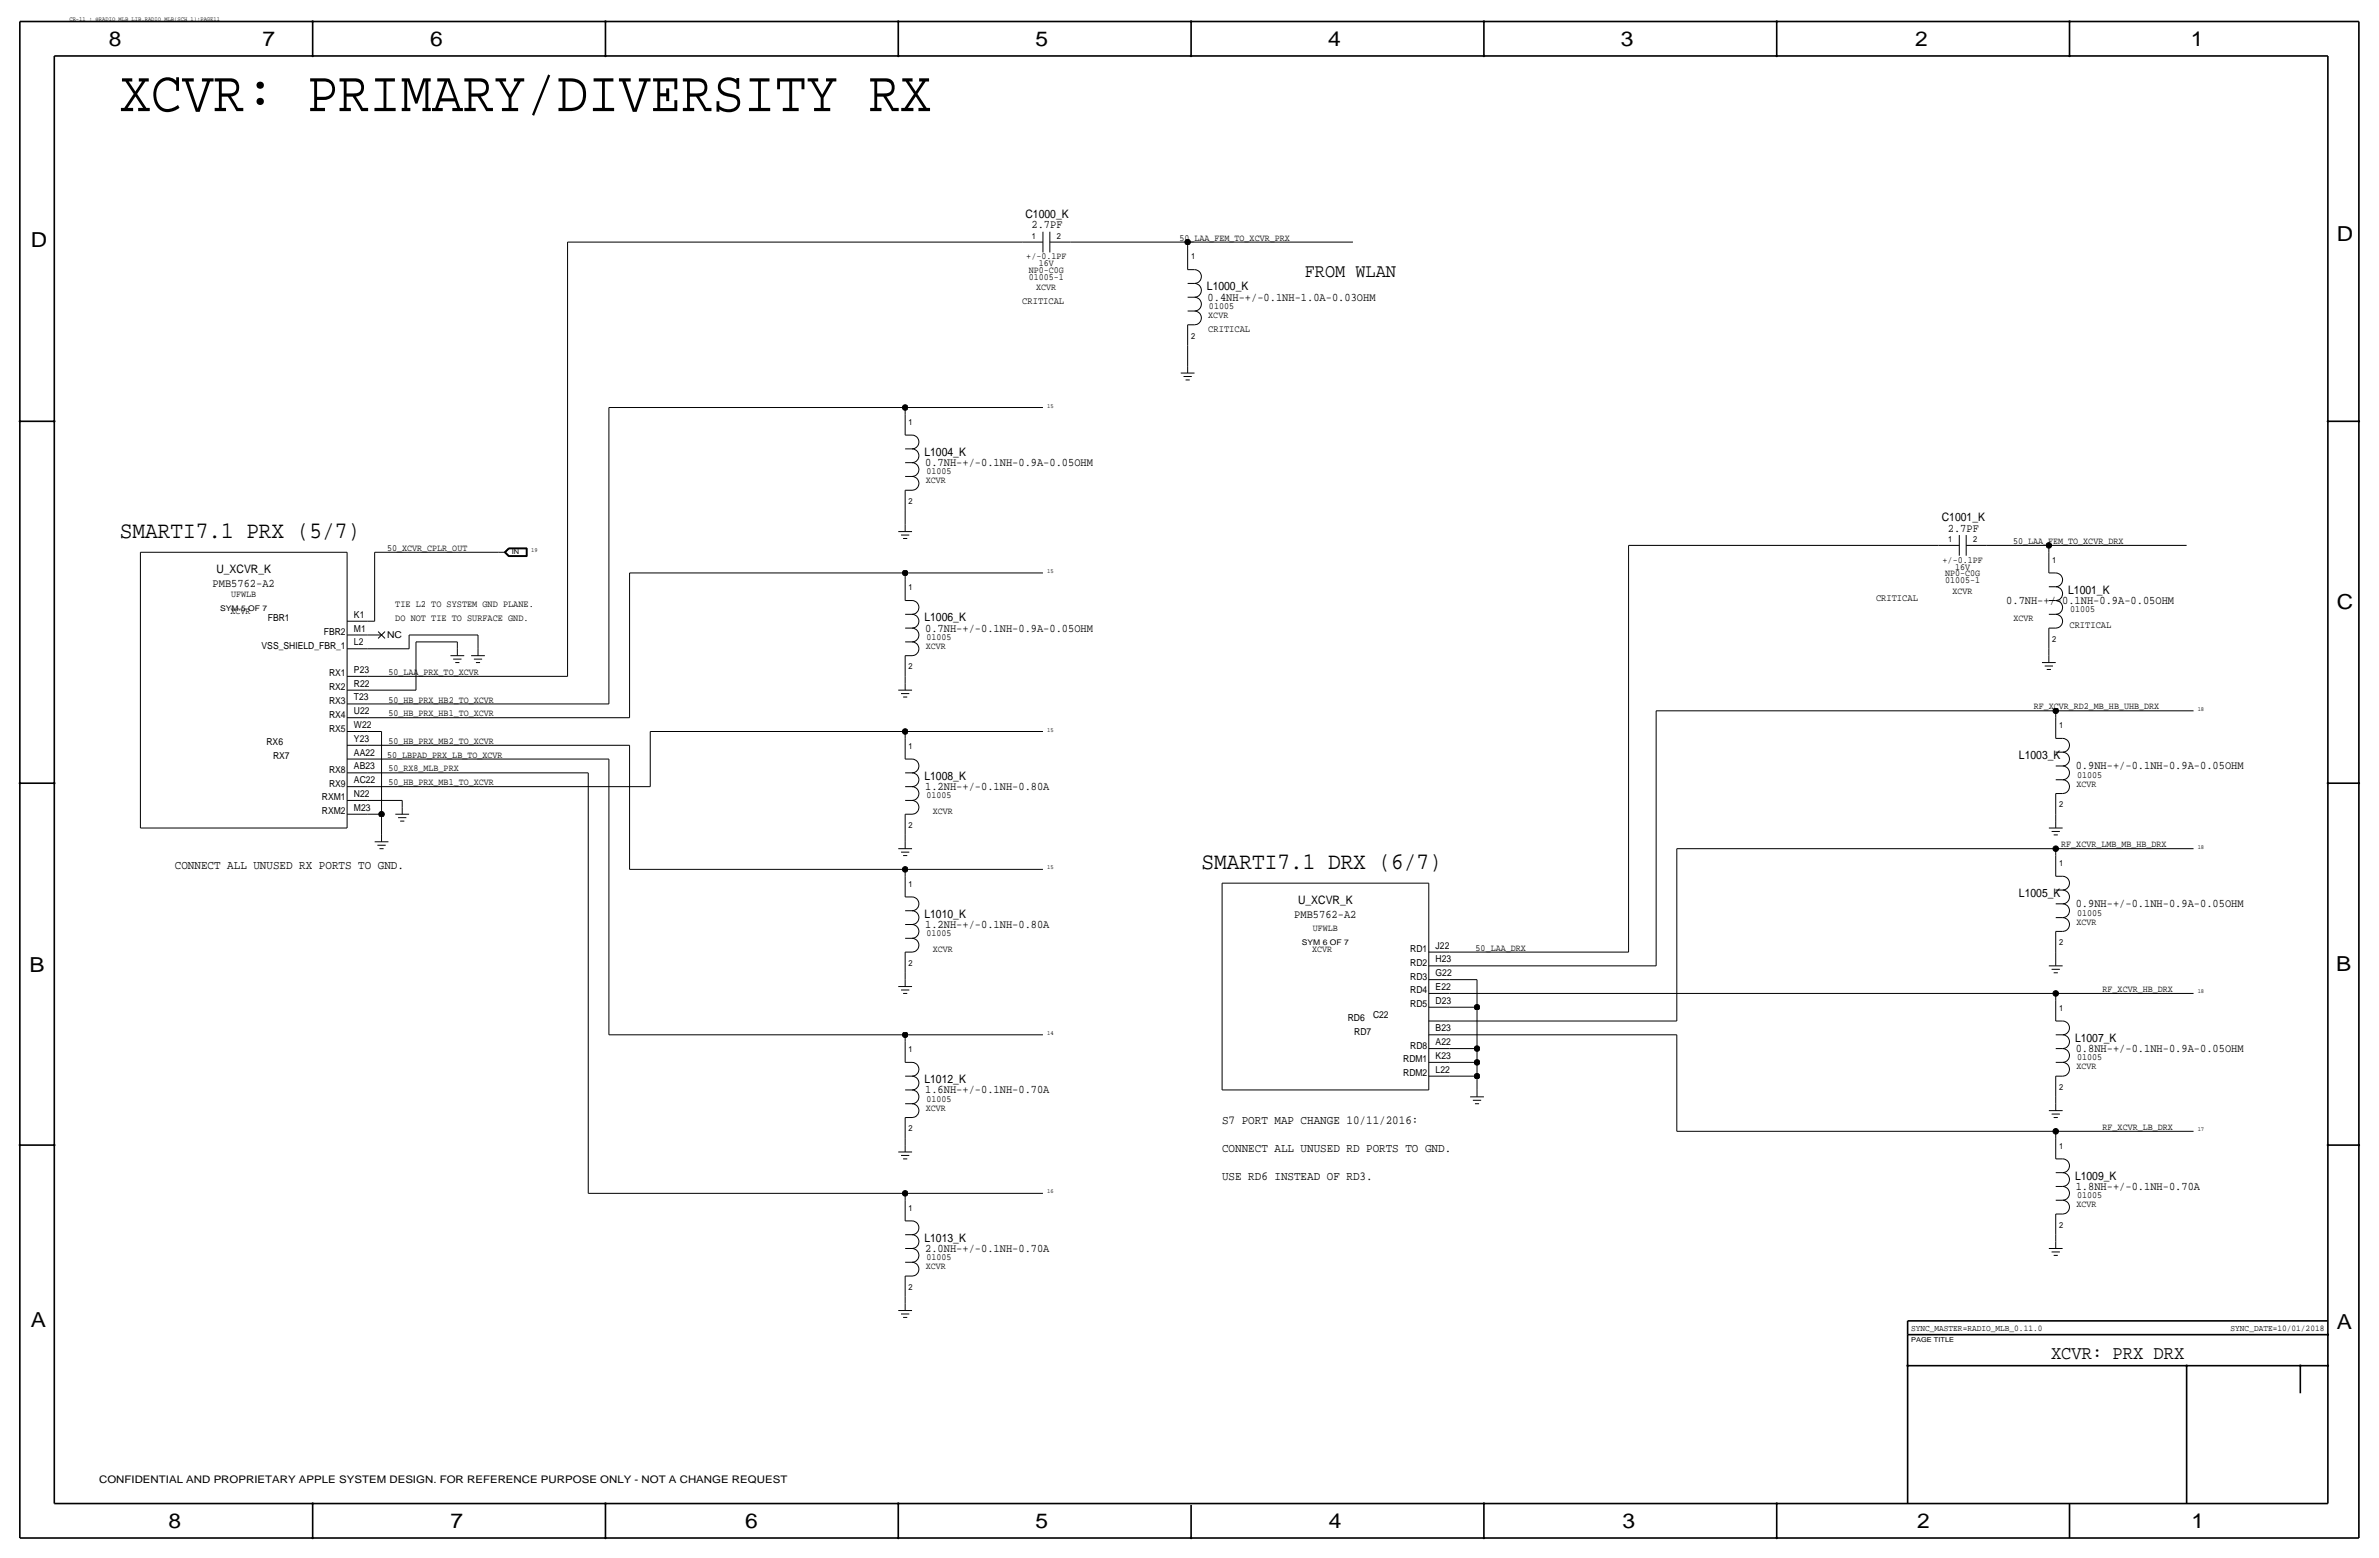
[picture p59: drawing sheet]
<svg xmlns="http://www.w3.org/2000/svg" width="877mm" height="574mm" viewBox="0 0 877 574" stroke-linecap="round" stroke-linejoin="round" font-family="sans-serif">
<defs><g id="words">
<text font-size="21.5" x="44.1" y="40.9">XCVR: PRIMARY/DIVERSITY RX</text>
<g font-size="8.7">
<text x="44.1" y="198.4">SMARTI7.1 PRX (5/7)</text>
<text x="442.9" y="320.3">SMARTI7.1 DRX (6/7)</text>
</g>
<g font-size="7.6">
<text x="40.1" y="17.1">8</text>
<text x="96.8" y="17.1">7</text>
<text x="158.6" y="17.1">6</text>
<text x="381.7" y="17.1">5</text>
<text x="489.7" y="17.1">4</text>
<text x="597.6" y="17.1">3</text>
<text x="706.1" y="17.1">2</text>
<text x="807.7" y="17.1">1</text>
<text x="861.5" y="88.7">D</text>
<text x="11.4" y="91">D</text>
<text x="861.5" y="224.3">C</text>
<text x="10.8" y="358.2">B</text>
<text x="861.3" y="357.9">B</text>
<text x="11.3" y="489">A</text>
<text x="861.5" y="489.8">A</text>
<text x="62.2" y="563.2">8</text>
<text x="166" y="563.2">7</text>
<text x="274.8" y="563.2">6</text>
<text x="381.7" y="563.2">5</text>
<text x="489.9" y="563.2">4</text>
<text x="598.1" y="563.2">3</text>
<text x="706.8" y="563.2">2</text>
<text x="807.9" y="563.2">1</text>
</g>
<text font-size="7.1" x="756.2" y="500.7">XCVR: PRX DRX</text>
<text font-size="7" x="481" y="101.9">FROM WLAN</text>
<g font-size="4.5">
<text x="64.5" y="320.3">CONNECT ALL UNUSED RX PORTS TO GND.</text>
<text x="450.5" y="414.3">S7 PORT MAP CHANGE 10/11/2016:</text>
<text x="450.5" y="424.5">CONNECT ALL UNUSED RD PORTS TO GND.</text>
<text x="450.5" y="434.6">USE RD6 INSTEAD OF RD3.</text>
</g>
<g font-size="4.3">
<text x="378.1" y="80.3">C1000_K</text>
<text x="380.3" y="84.1">2.7PF</text>
<text x="445" y="107">L1000_K</text>
<text x="445.2" y="110.8">0.4NH-+/-0.1NH-1.0A-0.03OHM</text>
<text x="340.8" y="167.9">L1004_K</text>
<text x="341.1" y="171.8">0.7NH-+/-0.1NH-0.9A-0.05OHM</text>
<text x="715.9" y="192.1">C1001_K</text>
<text x="718.1" y="195.9">2.7PF</text>
<text x="79.8" y="211.1">U_XCVR_K</text>
<text x="78.4" y="216.2">PMB5762-A2</text>
<text x="762.5" y="218.7">L1001_K</text>
<text x="739.6" y="222.6">0.7NH-+/-0.1NH-0.9A-0.05OHM</text>
<text x="340.8" y="228.9">L1006_K</text>
<text x="341.1" y="232.7">0.7NH-+/-0.1NH-0.9A-0.05OHM</text>
<text x="744.3" y="279.7">L1003_K</text>
<text x="340.8" y="287.3">L1008_K</text>
<text x="765.3" y="283.5">0.9NH-+/-0.1NH-0.9A-0.05OHM</text>
<text x="341.1" y="291.1">1.2NH-+/-0.1NH-0.80A</text>
<text x="478.6" y="333">U_XCVR_K</text>
<text x="744.3" y="330.5">L1005_K</text>
<text x="765.3" y="334.3">0.9NH-+/-0.1NH-0.9A-0.05OHM</text>
<text x="340.8" y="338.1">L1010_K</text>
<text x="341.1" y="341.9">1.2NH-+/-0.1NH-0.80A</text>
<text x="477.2" y="338.1">PMB5762-A2</text>
<text x="765" y="383.8">L1007_K</text>
<text x="765.3" y="387.7">0.8NH-+/-0.1NH-0.9A-0.05OHM</text>
<text x="340.8" y="399.1">L1012_K</text>
<text x="341.1" y="402.9">1.6NH-+/-0.1NH-0.70A</text>
<text x="765" y="434.6">L1009_K</text>
<text x="765.3" y="438.5">1.8NH-+/-0.1NH-0.70A</text>
<text x="340.8" y="457.5">L1013_K</text>
<text x="341.1" y="461.3">2.0NH-+/-0.1NH-0.70A</text>
</g>
<text font-size="3.8" x="36.5" y="546.4">CONFIDENTIAL AND PROPRIETARY APPLE SYSTEM DESIGN. FOR REFERENCE PURPOSE ONLY - NOT A CHANGE REQUEST</text>
<g font-size="3.6">
<text x="376.9" y="112.1">CRITICAL</text>
<text x="445.5" y="122.2">CRITICAL</text>
<text x="691.6" y="221.3">CRITICAL</text>
<text x="763" y="231.4">CRITICAL</text>
</g>
<g font-size="3.5">
<text x="434.8" y="88.7">50_LAA_FEM_TO_XCVR_PRX</text>
<text x="378.4" y="95.6">+/-0.1PF</text>
<text x="379.3" y="100.6">NP0-C0G</text>
<text x="383" y="98.1">16V</text>
<text x="379.3" y="103.2">01005-1</text>
<text x="382" y="107">XCVR</text>
<text x="445.7" y="113.8">01005</text>
<text x="445.5" y="117.1">XCVR</text>
<text x="341.3" y="178.1">XCVR</text>
<text x="341.6" y="174.8">01005</text>
<text x="142.7" y="203">50_XCVR_CPLR_OUT</text>
<text x="742.1" y="200.5">50_LAA_FEM_TO_XCVR_DRX</text>
<text x="716.2" y="207.3">+/-0.1PF</text>
<text x="720.8" y="209.9">16V</text>
<text x="717.1" y="212.4">NP0-C0G</text>
<text x="717.1" y="214.9">01005-1</text>
<text x="85.2" y="220">UFWLB</text>
<text x="719.8" y="218.7">XCVR</text>
<text x="85" y="226.4">XCVR</text>
<text x="130.5" y="227.6">K1</text>
<text x="145.7" y="223.8">TIE L2 TO SYSTEM GND PLANE.</text>
<text x="763.2" y="225.6">01005</text>
<text x="98.7" y="228.9">FBR1</text>
<text x="119.4" y="234">FBR2</text>
<text x="130.5" y="232.7">M1</text>
<text x="145.7" y="228.9">DO NOT TIE TO SURFACE GND.</text>
<text x="742.3" y="228.9">XCVR</text>
<text x="96.5" y="239.1">VSS_SHIELD_FBR_1</text>
<text x="130.5" y="237.8">L2</text>
<text x="142.7" y="235.3">NC</text>
<text x="341.3" y="239.1">XCVR</text>
<text x="341.6" y="235.8">01005</text>
<text x="121.3" y="249.2">RX1</text>
<text x="130.5" y="247.9">P23</text>
<text x="143.2" y="248.7">50_LAA_PRX_TO_XCVR</text>
<text x="121.3" y="254.3">RX2</text>
<text x="130.5" y="253">R22</text>
<text x="121.3" y="259.4">RX3</text>
<text x="130.5" y="263.2">U22</text>
<text x="130.5" y="258.1">T23</text>
<text x="143.2" y="264">50_HB_PRX_HB1_TO_XCVR</text>
<text x="143.2" y="258.9">50_HB_PRX_HB2_TO_XCVR</text>
<text x="749.8" y="261.4">RF_XCVR_RD2_MB_HB_UHB_DRX</text>
<text x="121.3" y="269.5">RX5</text>
<text x="121.3" y="264.5">RX4</text>
<text x="130.5" y="268.3">W22</text>
<text x="98.2" y="274.6">RX6</text>
<text x="130.5" y="273.3">Y23</text>
<text x="143.2" y="274.1">50_HB_PRX_MB2_TO_XCVR</text>
<text x="100.7" y="279.7">RX7</text>
<text x="130.5" y="278.4">AA22</text>
<text x="142.7" y="279.2">50_LBPAD_PRX_LB_TO_XCVR</text>
<text x="121.3" y="284.8">RX8</text>
<text x="130.5" y="283.5">AB23</text>
<text x="143.2" y="284.3">50_RX8_MLB_PRX</text>
<text x="765.8" y="286.6">01005</text>
<text x="121.3" y="289.9">RX9</text>
<text x="130.5" y="293.7">N22</text>
<text x="130.5" y="288.6">AC22</text>
<text x="143.2" y="289.4">50_HB_PRX_MB1_TO_XCVR</text>
<text x="765.5" y="289.9">XCVR</text>
<text x="118.7" y="294.9">RXM1</text>
<text x="130.5" y="298.8">M23</text>
<text x="341.6" y="294.2">01005</text>
<text x="118.7" y="300">RXM2</text>
<text x="343.9" y="300">XCVR</text>
<text x="759.9" y="312.2">RF_XCVR_LMB_MB_HB_DRX</text>
<text x="765.5" y="340.7">XCVR</text>
<text x="765.8" y="337.4">01005</text>
<text x="341.6" y="345">01005</text>
<text x="484" y="343.2">UFWLB</text>
<text x="343.9" y="350.8">XCVR</text>
<text x="483.8" y="350.8">XCVR</text>
<text x="519.9" y="350.8">RD1</text>
<text x="529.3" y="349.5">J22</text>
<text x="544" y="350.3">50_LAA_DRX</text>
<text x="519.9" y="355.9">RD2</text>
<text x="529.3" y="359.7">G22</text>
<text x="529.3" y="354.6">H23</text>
<text x="519.9" y="361">RD3</text>
<text x="529.3" y="364.8">E22</text>
<text x="775.2" y="365.6">RF_XCVR_HB_DRX</text>
<text x="519.9" y="371.1">RD5</text>
<text x="519.9" y="366.1">RD4</text>
<text x="529.3" y="369.9">D23</text>
<text x="496.9" y="376.2">RD6</text>
<text x="506.2" y="374.9">C22</text>
<text x="499.3" y="381.3">RD7</text>
<text x="529.3" y="380">B23</text>
<text x="519.9" y="386.4">RD8</text>
<text x="529.3" y="385.1">A22</text>
<text x="517.3" y="391.5">RDM1</text>
<text x="529.3" y="395.3">L22</text>
<text x="529.3" y="390.2">K23</text>
<text x="765.5" y="394">XCVR</text>
<text x="765.8" y="390.7">01005</text>
<text x="517.3" y="396.5">RDM2</text>
<text x="341.6" y="405.9">01005</text>
<text x="341.3" y="409.2">XCVR</text>
<text x="775.2" y="416.4">RF_XCVR_LB_DRX</text>
<text x="765.8" y="441.5">01005</text>
<text x="765.5" y="444.8">XCVR</text>
<text x="341.3" y="467.7">XCVR</text>
<text x="341.6" y="464.4">01005</text>
</g>
<g font-size="3.2">
<text x="704.5" y="490.5">SYNC_MASTER=RADIO_MLB_0.11.0</text>
<text x="822.3" y="490.5">SYNC_DATE=10/01/2018</text>
</g>
<g font-size="3.1">
<text x="380.4" y="87.9">1</text>
<text x="389.6" y="87.9">2</text>
<text x="439.1" y="95.6">1</text>
<text x="439.1" y="124.8">2</text>
<text x="335" y="156.5">1</text>
<text x="335" y="185.7">2</text>
<text x="718.3" y="199.7">1</text>
<text x="727.4" y="199.7">2</text>
<text x="756.6" y="207.3">1</text>
<text x="335" y="217.5">1</text>
<text x="756.6" y="236.5">2</text>
<text x="335" y="246.7">2</text>
<text x="759.2" y="268.3">1</text>
<text x="335" y="275.9">1</text>
<text x="759.2" y="297.5">2</text>
<text x="335" y="305.1">2</text>
<text x="759.2" y="319.1">1</text>
<text x="335" y="326.7">1</text>
<text x="759.2" y="348.3">2</text>
<text x="335" y="355.9">2</text>
<text x="759.2" y="372.4">1</text>
<text x="335" y="387.7">1</text>
<text x="759.2" y="401.6">2</text>
<text x="335" y="416.9">2</text>
<text x="759.2" y="423.2">1</text>
<text x="335" y="446.1">1</text>
<text x="759.2" y="452.4">2</text>
<text x="335" y="475.3">2</text>
</g>
<g font-size="2.9">
<text x="81.2" y="225.1">SYM 5 OF 7</text>
<text x="480" y="348.3">SYM 6 OF 7</text>
</g>
<g font-size="2.5">
<text x="188.7" y="204.3">IN</text>
<text x="704.5" y="494.3">PAGE TITLE</text>
</g>
<g font-size="2.3">
<text x="25.6" y="7.9">CR-11 : @RADIO_MLB_LIB.RADIO_MLB(SCH_1):PAGE11</text>
<text x="386" y="150.2">15</text>
<text x="195.8" y="203.5">19</text>
<text x="386" y="211.1">15</text>
<text x="810.2" y="261.9">18</text>
<text x="386" y="269.5">15</text>
<text x="810.2" y="312.7">18</text>
<text x="386" y="320.3">15</text>
<text x="810.2" y="366.1">18</text>
<text x="386" y="381.3">14</text>
<text x="810.2" y="416.9">17</text>
<text x="386" y="439.7">16</text>
</g>
</g></defs>
<g fill="none" stroke="#000" stroke-width=".37">
<path d="M209.2 89.2v160zM209.2 89.2h167.7zM376.9 89.2h7.6zM384.5 85.4v7.6zM387 89.2h7.7zM387 85.4v7.6zM394.7 89.2h43.1zM437.8 89.2h61zM437.8 99.4h2.6zM437.8 89.2v2.5zM437.8 91.7v7.7zM440.4 99.4a2.54 2.54 0 0 1 2.5 2.5 2.54 2.54 0 0 1-2.5 2.5 2.54 2.54 0 0 1 2.5 2.6 2.54 2.54 0 0 1-2.5 2.5 2.54 2.54 0 0 1 2.5 2.6 2.54 2.54 0 0 1-2.5 2.5 2.54 2.54 0 0 1 2.5 2.5 2.54 2.54 0 0 1-2.5 2.6"/>
<path d="M437.8 119.7h2.6zM437.8 114.6h2.6zM437.8 109.5h2.6zM437.8 104.4h2.6zM437.8 119.7v7.6zM435.3 137.5h5.1zM436.3 138.7h3.1zM437.8 127.3v7.6zM437.8 134.9v2.6zM224.5 150.2h109.2zM224.5 150.2v109.2zM333.7 150.2v2.5z"/>
<path d="M333.7 152.7v7.6zM333.7 150.2h50.8zM437.1 140h1.5zM333.7 175.6h2.5zM333.7 170.5h2.5zM333.7 165.4h2.5zM333.7 160.3h2.5zM336.2 160.3a2.54 2.54 0 0 1 2.6 2.6 2.54 2.54 0 0 1-2.6 2.5 2.54 2.54 0 0 1 2.6 2.5 2.54 2.54 0 0 1-2.6 2.6 2.54 2.54 0 0 1 2.6 2.5 2.54 2.54 0 0 1-2.6 2.6 2.54 2.54 0 0 1 2.6 2.5 2.54 2.54 0 0 1-2.6 2.5M331.2 195.9h5zM332.2 197.2h3zM332.9 198.4h1.6zM333.7 188.3v5z"/>
<path d="M333.7 180.6v7.7zM333.7 193.3v2.6zM333.7 180.6h2.5zM722.3 197.2v7.6zM724.9 197.2v7.6zM51.8 203.5v101.6zM51.8 203.5h76.2zM128 203.5v101.6zM138.1 203.5h45.7zM138.1 203.5v25.4zM183.8 203.5h2.6zM185.9 203.5l1.6-1.6z"/>
<path d="M185.9 203.5l1.6 1.6zM186.1 203.5l1.5-1.5zM186.1 203.5l1.5 1.5zM186.2 203.5l1.4-1.4zM186.2 203.5l1.4 1.4zM186.4 203.5l1.3 1.3zM186.4 203.5l1.3-1.3zM187.5 205.1h6.8zM187.5 201.9h6.8zM187.6 202h6.6zM187.6 205h6.6zM187.6 202.1h6.5z"/>
<path d="M187.6 204.9h6.5zM187.7 202.2h6.3zM187.7 204.8h6.3zM194 202.2v2.6zM194.1 202.1v2.8zM194.2 202v3zM194.3 201.9v3.2zM232.1 211.1v53.4zM232.1 211.1h101.6zM333.7 211.1v2.6zM333.7 213.7v7.6zM333.7 211.1h50.8z"/>
<path d="M600.4 201v149.8zM600.4 201h114.3zM714.7 201h7.6zM724.9 201h7.6zM732.5 201h22.8zM755.3 201h50.8zM755.3 201v2.5zM755.3 203.5v7.6zM755.3 216.2h2.6zM755.3 211.1h2.6zM757.9 211.1a2.54 2.54 0 0 1 2.5 2.6 2.54 2.54 0 0 1-2.5 2.5 2.54 2.54 0 0 1 2.5 2.5 2.54 2.54 0 0 1-2.5 2.6 2.54 2.54 0 0 1 2.5 2.5 2.54 2.54 0 0 1-2.5 2.6 2.54 2.54 0 0 1 2.5 2.5 2.54 2.54 0 0 1-2.5 2.5M128 239.1h7.6z"/>
<path d="M128 228.9h7.6zM128 234h7.6zM135.6 234h5.1zM135.6 239.1h15.2zM135.6 228.9h2.5zM139.4 232.7l2.5 2.6zM141.9 232.7l-2.5 2.6zM150.8 234h25.4zM150.8 234v5.1zM153.4 236.5h15.2zM153.4 236.5v17.8zM168.6 236.5v2.6z"/>
<path d="M168.6 239.1v2.5zM176.2 234v5.1zM176.2 239.1v2.5zM333.7 236.5h2.5zM333.7 231.4h2.5zM333.7 226.4h2.5zM333.7 221.3h2.5zM336.2 221.3a2.54 2.54 0 0 1 2.6 2.5 2.54 2.54 0 0 1-2.6 2.6 2.54 2.54 0 0 1 2.6 2.5 2.54 2.54 0 0 1-2.6 2.5 2.54 2.54 0 0 1 2.6 2.6 2.54 2.54 0 0 1-2.6 2.5 2.54 2.54 0 0 1 2.6 2.6 2.54 2.54 0 0 1-2.6 2.5M755.3 239.1v2.5zM755.3 231.4v7.7zM755.3 231.4h2.6zM755.3 226.4h2.6z"/>
<path d="M755.3 221.3h2.6zM128 259.4h7.6zM128 254.3h7.6zM128 249.2h7.6zM135.6 254.3h17.8zM135.6 259.4h88.9zM135.6 249.2h73.6zM166.1 241.6h5zM167.1 242.9h3zM167.8 244.1h1.6zM173.7 241.6h5.1zM174.7 242.9h3z"/>
<path d="M175.5 244.1h1.5zM331.2 254.3h5zM332.2 255.6h3zM332.9 256.8h1.6zM333.7 249.2v2.6zM333.7 241.6v7.6zM333.7 251.8v2.5zM333.7 241.6h2.5zM752.8 244.1h5.1zM753.8 245.4h3.1zM754.6 246.7h1.5zM755.3 241.6v2.5z"/>
<path d="M128 279.7h7.6zM128 274.6h7.6zM128 264.5h7.6zM128 269.5h7.6zM135.6 269.5h5.1zM135.6 274.6h96.5zM135.6 279.7h88.9zM135.6 264.5h96.5zM140.7 269.5v30.5zM224.5 279.7v101.6zM232.1 274.6v45.7zM239.7 269.5h94z"/>
<path d="M239.7 269.5v20.4zM333.7 269.5v2.6zM333.7 272.1v7.6zM333.7 279.7h2.5zM333.7 269.5h50.8zM336.2 279.7a2.54 2.54 0 0 1 2.6 2.5 2.54 2.54 0 0 1-2.6 2.6 2.54 2.54 0 0 1 2.6 2.5 2.54 2.54 0 0 1-2.6 2.6 2.54 2.54 0 0 1 2.6 2.5 2.54 2.54 0 0 1-2.6 2.5 2.54 2.54 0 0 1 2.6 2.6 2.54 2.54 0 0 1-2.6 2.5M610.6 261.9v94zM610.6 261.9h147.3zM757.9 277.2h2.5zM757.9 272.1h2.5zM757.9 261.9v2.6zM757.9 264.5v7.6z"/>
<path d="M757.9 261.9h50.8zM760.4 272.1a2.54 2.54 0 0 1 2.5 2.5 2.54 2.54 0 0 1-2.5 2.6 2.54 2.54 0 0 1 2.5 2.5 2.54 2.54 0 0 1-2.5 2.5 2.54 2.54 0 0 1 2.5 2.6 2.54 2.54 0 0 1-2.5 2.5 2.54 2.54 0 0 1 2.5 2.6 2.54 2.54 0 0 1-2.5 2.5M128 289.9h7.6zM128 284.8h7.6zM128 294.9h7.6zM135.6 294.9h12.7zM135.6 289.9h104.1zM135.6 284.8h81.3zM148.3 294.9v2.6zM148.3 297.5v2.5zM216.9 284.8v154.9zM333.7 294.9h2.5z"/>
<path d="M333.7 289.9h2.5zM333.7 284.8h2.5zM757.9 292.4h2.5zM757.9 287.3h2.5zM757.9 282.2h2.5zM757.9 292.4v7.6zM51.8 305.1h76.2zM128 300h7.6zM135.6 300h5.1zM138.1 310.2h5.1zM139.1 311.5h3.1zM139.9 312.7h1.5z"/>
<path d="M140.7 300v7.6zM140.7 307.6v2.6zM145.7 300h5.1zM146.8 301.3h3zM147.5 302.6h1.5zM331.2 312.7h5zM332.2 314h3zM332.9 315.3h1.6zM333.7 307.6v2.6zM333.7 310.2v2.5zM333.7 300v7.6zM333.7 300h2.5z"/>
<path d="M618.2 312.7v63.5zM618.2 312.7h139.7zM755.3 305.1h5.1zM756.4 306.4h3zM757.1 307.6h1.5zM757.9 300v2.6zM757.9 312.7v2.6zM757.9 315.3v7.6zM757.9 302.6v2.5zM757.9 312.7h50.8zM232.1 320.3h101.6zM333.7 320.3h50.8z"/>
<path d="M333.7 320.3v2.6zM333.7 322.9v7.6zM333.7 335.6h2.5zM333.7 330.5h2.5zM336.2 330.5a2.54 2.54 0 0 1 2.6 2.5 2.54 2.54 0 0 1-2.6 2.6 2.54 2.54 0 0 1 2.6 2.5 2.54 2.54 0 0 1-2.6 2.6 2.54 2.54 0 0 1 2.6 2.5 2.54 2.54 0 0 1-2.6 2.5 2.54 2.54 0 0 1 2.6 2.6 2.54 2.54 0 0 1-2.6 2.5M450.5 325.4v76.2zM450.5 325.4h76.2zM526.7 325.4v76.2zM757.9 338.1h2.5zM757.9 333h2.5zM757.9 328h2.5zM757.9 322.9h2.5z"/>
<path d="M760.4 322.9a2.54 2.54 0 0 1 2.5 2.5 2.54 2.54 0 0 1-2.5 2.6 2.54 2.54 0 0 1 2.5 2.5 2.54 2.54 0 0 1-2.5 2.5 2.54 2.54 0 0 1 2.5 2.6 2.54 2.54 0 0 1-2.5 2.5 2.54 2.54 0 0 1 2.5 2.6 2.54 2.54 0 0 1-2.5 2.5M333.7 358.4v2.6zM333.7 350.8v7.6zM333.7 350.8h2.5zM333.7 345.7h2.5zM333.7 340.7h2.5zM526.7 355.9h7.7zM526.7 350.8h7.7zM534.4 350.8h66zM534.4 355.9h76.2zM755.3 355.9h5.1zM756.4 357.2h3z"/>
<path d="M757.1 358.4h1.5zM757.9 343.2h2.5zM757.9 350.8v2.6zM757.9 353.4v2.5zM757.9 343.2v7.6zM331.2 363.5h5zM332.2 364.8h3zM332.9 366.1h1.6zM333.7 361v2.5zM526.7 376.2h7.7zM526.7 371.1h7.7zM526.7 361h7.7z"/>
<path d="M526.7 366.1h7.7zM534.4 376.2h83.8zM534.4 371.1h10.1zM534.4 361h10.1zM534.4 366.1h223.5zM544.5 371.1v15.3zM544.5 361v10.1zM757.9 376.2h2.5zM757.9 366.1h50.8zM757.9 366.1v2.5zM757.9 368.6v7.6zM760.4 376.2a2.54 2.54 0 0 1 2.5 2.6 2.54 2.54 0 0 1-2.5 2.5 2.54 2.54 0 0 1 2.5 2.5 2.54 2.54 0 0 1-2.5 2.6 2.54 2.54 0 0 1 2.5 2.5 2.54 2.54 0 0 1-2.5 2.6 2.54 2.54 0 0 1 2.5 2.5 2.54 2.54 0 0 1-2.5 2.5"/>
<path d="M224.5 381.3h109.2zM333.7 381.3h50.8zM333.7 381.3v2.5zM333.7 383.8v7.7zM333.7 396.5h2.5zM333.7 391.5h2.5zM336.2 391.5a2.54 2.54 0 0 1 2.6 2.5 2.54 2.54 0 0 1-2.6 2.5 2.54 2.54 0 0 1 2.6 2.6 2.54 2.54 0 0 1-2.6 2.5 2.54 2.54 0 0 1 2.6 2.6 2.54 2.54 0 0 1-2.6 2.5 2.54 2.54 0 0 1 2.6 2.5 2.54 2.54 0 0 1-2.6 2.6M526.7 396.5h7.7zM526.7 386.4h7.7zM526.7 391.5h7.7zM526.7 381.3h7.7zM534.4 396.5h10.1z"/>
<path d="M534.4 391.5h10.1zM534.4 386.4h10.1zM534.4 381.3h83.8zM544.5 391.5v5zM544.5 396.5v5.1zM544.5 386.4v5.1zM618.2 381.3v35.6zM757.9 396.5h2.5zM757.9 391.5h2.5zM757.9 386.4h2.5zM757.9 381.3h2.5zM757.9 396.5v7.7z"/>
<path d="M333.7 419.4v2.5zM333.7 411.8v7.6zM333.7 411.8h2.5zM333.7 406.7h2.5zM333.7 401.6h2.5zM450.5 401.6h76.2zM542 404.2h5.1zM543 405.4h3.1zM543.8 406.7h1.5zM544.5 401.6v2.6zM618.2 416.9h139.7zM755.3 409.2h5.1z"/>
<path d="M756.4 410.5h3zM757.1 411.8h1.5zM757.9 404.2v2.5zM757.9 416.9v2.5zM757.9 419.4v7.6zM757.9 406.7v2.5zM757.9 416.9h50.8zM216.9 439.7h116.8zM331.2 424.5h5zM332.2 425.8h3zM332.9 427h1.6zM333.7 439.7h50.8z"/>
<path d="M333.7 439.7v2.6zM333.7 421.9v2.6zM757.9 437.2h2.5zM757.9 432.1h2.5zM757.9 427h2.5zM760.4 427a2.54 2.54 0 0 1 2.5 2.6 2.54 2.54 0 0 1-2.5 2.5 2.54 2.54 0 0 1 2.5 2.5 2.54 2.54 0 0 1-2.5 2.6 2.54 2.54 0 0 1 2.5 2.5 2.54 2.54 0 0 1-2.5 2.6 2.54 2.54 0 0 1 2.5 2.5 2.54 2.54 0 0 1-2.5 2.5M333.7 442.3v7.6zM333.7 455h2.5zM333.7 449.9h2.5zM336.2 449.9a2.54 2.54 0 0 1 2.6 2.5 2.54 2.54 0 0 1-2.6 2.6 2.54 2.54 0 0 1 2.6 2.5 2.54 2.54 0 0 1-2.6 2.5 2.54 2.54 0 0 1 2.6 2.6 2.54 2.54 0 0 1-2.6 2.5 2.54 2.54 0 0 1 2.6 2.6 2.54 2.54 0 0 1-2.6 2.5M757.9 447.3h2.5zM757.9 442.3h2.5z"/>
<path d="M757.9 455v2.5zM757.9 457.5v2.5zM757.9 447.3v7.7zM333.7 477.8v2.6zM333.7 470.2v7.6zM333.7 470.2h2.5zM333.7 465.1h2.5zM333.7 460h2.5zM755.3 460h5.1zM756.4 461.3h3zM757.1 462.6h1.5zM331.2 482.9h5z"/>
<path d="M332.2 484.2h3zM332.9 485.4h1.6zM333.7 480.4v2.5z"/>
</g>
<g fill="none" stroke="#000" stroke-width=".6" stroke-linecap="butt">
<path d="M7.3 7.9v558.8zM7.3 7.9h862.3zM115.3 7.9v12.7zM223.2 7.9v12.7zM331.2 7.9v12.7zM439.1 7.9v12.7zM547.1 7.9v12.7zM655 7.9v12.7zM763 7.9v12.7zM869.6 7.9v558.8zM20 20.6v533.4zM20 20.6h838.2z"/>
<path d="M858.2 20.6v533.4zM7.3 155.2h12.7zM858.2 155.2h11.4zM7.3 288.6h12.7zM858.2 288.6h11.4zM7.3 421.9h12.7zM858.2 421.9h11.4zM703.3 491.8h154.9zM703.3 486.7v5.1zM703.3 486.7h154.9zM703.3 491.8v62.2zM703.3 503.2h154.9z"/>
<path d="M806.1 503.2v50.8zM848.1 503.2v10.2zM20 554h838.2zM115.3 554v12.7zM223.2 554v12.7zM331.2 554v12.7zM439.1 554.5v12.2zM547.1 554v12.7zM655 554v12.7zM763 554v12.7zM7.3 566.7h862.3z"/>
</g>
<g fill="#000" stroke="#000" stroke-width=".37">
<path d="M115.1 7.7h.4v.4h-.4zM223 7.7h.4v.4h-.4zM331 7.7h.4v.4h-.4zM438.9 7.7h.4v.4h-.4zM546.9 7.7h.4v.4h-.4zM654.8 7.7h.4v.4h-.4zM762.8 7.7h.4v.4h-.4zM115.1 20.4h.4v.4h-.4zM223 20.4h.4v.4h-.4zM331 20.4h.4v.4h-.4zM438.9 20.4h.4v.4h-.4zM546.9 20.4h.4v.4h-.4z"/>
<path d="M654.8 20.4h.4v.4h-.4zM762.8 20.4h.4v.4h-.4zM7.1 155.1h.4v.3h-.4zM19.8 155.1h.4v.3h-.4zM858 155.1h.4v.3h-.4zM869.5 155.1h.3v.3h-.3zM7.1 288.4h.4v.4h-.4zM19.8 288.4h.4v.4h-.4zM858 288.4h.4v.4h-.4zM869.5 288.4h.3v.4h-.3zM7.1 421.8h.4v.3h-.4zM19.8 421.8h.4v.3h-.4z"/>
<path d="M858 421.8h.4v.3h-.4zM869.5 421.8h.3v.3h-.3zM858 491.6h.4v.4h-.4zM703.1 503h.4v.4h-.4zM806 503h.3v.4h-.3zM847.9 503h.3v.4h-.3zM858 503h.4v.4h-.4zM115.1 553.8h.4v.4h-.4zM223 553.8h.4v.4h-.4zM331 553.8h.4v.4h-.4zM546.9 553.8h.4v.4h-.4zM654.8 553.8h.4v.4h-.4z"/>
<path d="M115.1 566.5h.4v.4h-.4zM223 566.5h.4v.4h-.4zM331 566.5h.4v.4h-.4zM438.9 566.5h.4v.4h-.4zM546.9 566.5h.4v.4h-.4zM654.8 566.5h.4v.4h-.4z"/>
<circle cx="437.8" cy="89.2" r="1.02"/>
<circle cx="333.7" cy="150.2" r="1.02"/>
<circle cx="333.7" cy="211.1" r="1.02"/>
<circle cx="755.3" cy="201" r="1.02"/>
<circle cx="333.7" cy="269.5" r="1.02"/>
<circle cx="757.9" cy="261.9" r="1.02"/>
<circle cx="140.7" cy="300" r="1.02"/>
<circle cx="757.9" cy="312.7" r="1.02"/>
<circle cx="333.7" cy="320.3" r="1.02"/>
<circle cx="544.5" cy="371.1" r="1.02"/>
<circle cx="757.9" cy="366.1" r="1.02"/>
<circle cx="333.7" cy="381.3" r="1.02"/>
<circle cx="544.5" cy="396.5" r="1.02"/>
<circle cx="544.5" cy="391.5" r="1.02"/>
<circle cx="544.5" cy="386.4" r="1.02"/>
<circle cx="757.9" cy="416.9" r="1.02"/>
<circle cx="333.7" cy="439.7" r="1.02"/>
</g>
<use href="#words"/>
</svg>
